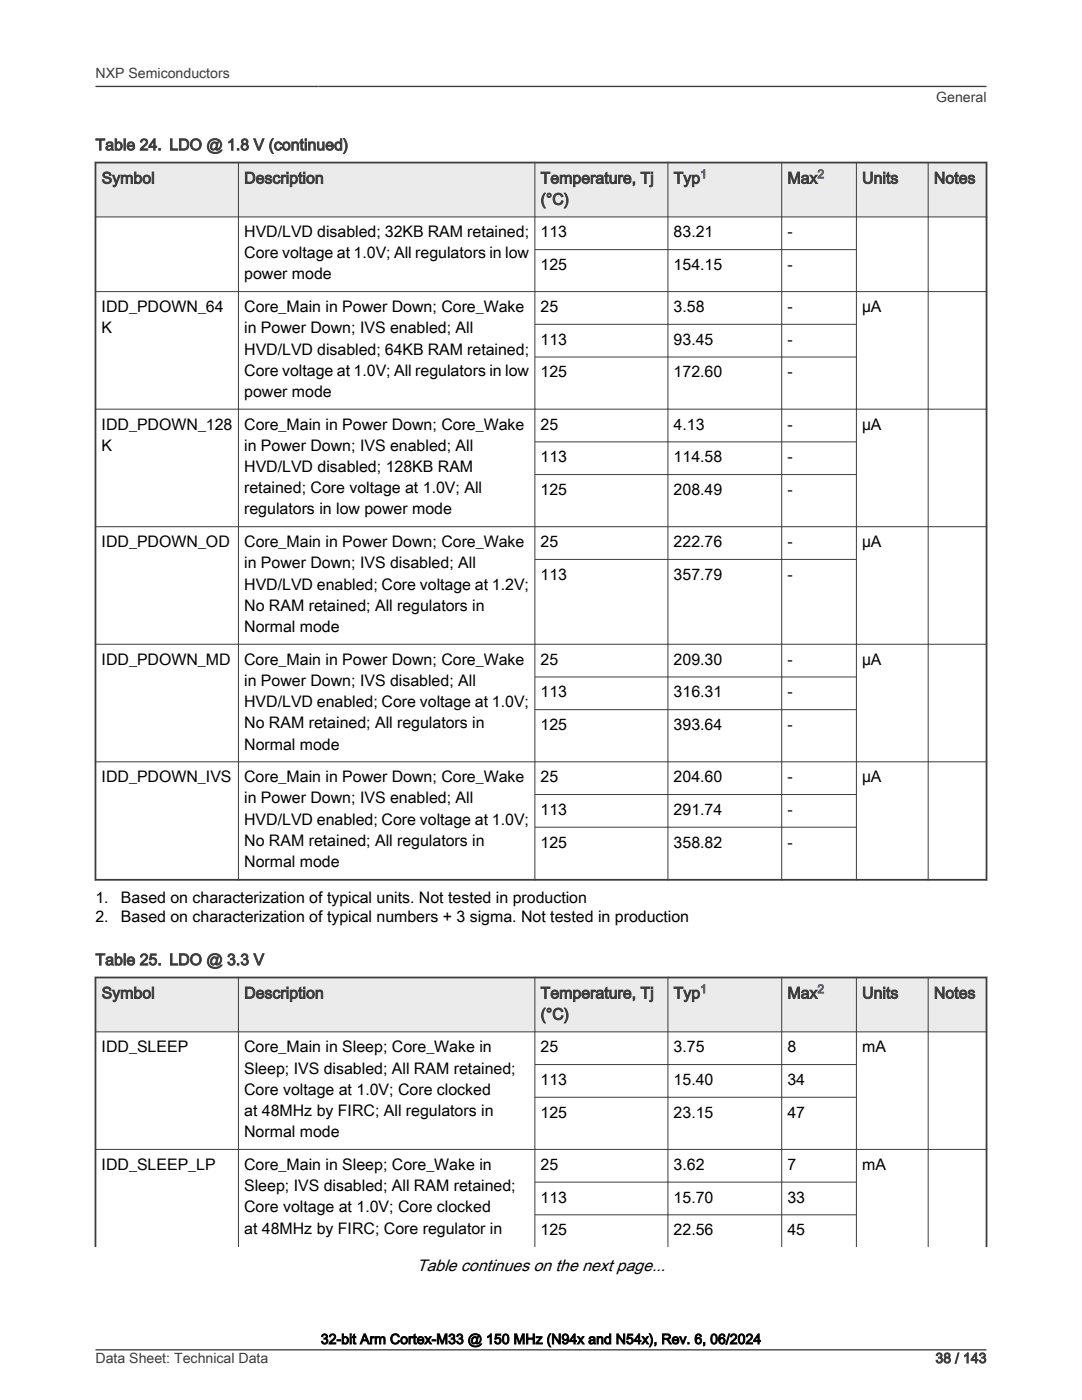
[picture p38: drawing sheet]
<svg xmlns="http://www.w3.org/2000/svg" width="216mm" height="279mm" viewBox="0 0 216 279" stroke-linecap="round" stroke-linejoin="round" font-family="sans-serif">
<defs><g id="words">
<text font-size="3.3" x="83.2" y="253.6">Table continues on the next page...</text>
<g font-size="3.2" fill="#3c3c3c">
<text x="19" y="30">Table 24. LDO @ 1.8 V (continued)</text>
<text x="20.3" y="36.6">Symbol</text>
<text x="48.7" y="36.6">Description</text>
<text x="107.9" y="36.6">Temperature, Tj</text>
<text x="107.9" y="40.9">(°C)</text>
<text x="134.4" y="36.6">Typ</text>
<text x="157.1" y="36.6">Max</text>
<text x="172" y="36.6">Units</text>
<text x="186.4" y="36.6">Notes</text>
<text x="19" y="192.6">Table 25. LDO @ 3.3 V</text>
<text x="20.3" y="199.3">Symbol</text>
<text x="48.7" y="199.3">Description</text>
<text x="107.9" y="199.3">Temperature, Tj</text>
<text x="107.9" y="203.5">(°C)</text>
<text x="134.4" y="199.3">Typ</text>
<text x="157.1" y="199.3">Max</text>
<text x="172" y="199.3">Units</text>
<text x="186.4" y="199.3">Notes</text>
</g>
<g font-size="3.2">
<text x="48.7" y="47.3">HVD/LVD disabled; 32KB RAM retained;</text>
<text x="107.9" y="47.4">113</text>
<text x="134.4" y="47.4">83.21</text>
<text x="157.1" y="47.4">-</text>
<text x="48.7" y="51.5">Core voltage at 1.0V; All regulators in low</text>
<text x="107.9" y="53.9">125</text>
<text x="134.4" y="53.9">154.15</text>
<text x="157.1" y="53.9">-</text>
<text x="48.7" y="55.8">power mode</text>
<text x="20.3" y="62.3">IDD_PDOWN_64</text>
<text x="48.7" y="62.3">Core_Main in Power Down; Core_Wake</text>
<text x="107.9" y="62.3">25</text>
<text x="134.4" y="62.3">3.58</text>
<text x="157.1" y="62.3">-</text>
<text x="172" y="62.3">µA</text>
<text x="20.3" y="66.5">K</text>
<text x="48.7" y="66.5">in Power Down; IVS enabled; All</text>
<text x="48.7" y="70.7">HVD/LVD disabled; 64KB RAM retained;</text>
<text x="107.9" y="68.8">113</text>
<text x="134.4" y="68.8">93.45</text>
<text x="157.1" y="68.8">-</text>
<text x="48.7" y="75">Core voltage at 1.0V; All regulators in low</text>
<text x="107.9" y="75.3">125</text>
<text x="134.4" y="75.3">172.60</text>
<text x="157.1" y="75.3">-</text>
<text x="48.7" y="79.2">power mode</text>
<text x="20.3" y="85.7">IDD_PDOWN_128</text>
<text x="20.3" y="90">K</text>
<text x="48.7" y="85.7">Core_Main in Power Down; Core_Wake</text>
<text x="48.7" y="90">in Power Down; IVS enabled; All</text>
<text x="107.9" y="85.7">25</text>
<text x="134.4" y="85.7">4.13</text>
<text x="157.1" y="85.7">-</text>
<text x="172" y="85.7">µA</text>
<text x="48.7" y="94.2">HVD/LVD disabled; 128KB RAM</text>
<text x="107.9" y="92.3">113</text>
<text x="134.4" y="92.3">114.58</text>
<text x="157.1" y="92.3">-</text>
<text x="48.7" y="98.4">retained; Core voltage at 1.0V; All</text>
<text x="107.9" y="98.8">125</text>
<text x="134.4" y="98.8">208.49</text>
<text x="157.1" y="98.8">-</text>
<text x="48.7" y="102.7">regulators in low power mode</text>
<text x="20.3" y="109.2">IDD_PDOWN_OD</text>
<text x="48.7" y="109.2">Core_Main in Power Down; Core_Wake</text>
<text x="48.7" y="113.4">in Power Down; IVS disabled; All</text>
<text x="107.9" y="109.2">25</text>
<text x="134.4" y="109.2">222.76</text>
<text x="157.1" y="109.2">-</text>
<text x="172" y="109.2">µA</text>
<text x="48.7" y="117.7">HVD/LVD enabled; Core voltage at 1.2V;</text>
<text x="107.9" y="115.7">113</text>
<text x="134.4" y="115.7">357.79</text>
<text x="157.1" y="115.7">-</text>
<text x="48.7" y="121.9">No RAM retained; All regulators in</text>
<text x="48.7" y="126.1">Normal mode</text>
<text x="20.3" y="132.7">IDD_PDOWN_MD</text>
<text x="48.7" y="132.7">Core_Main in Power Down; Core_Wake</text>
<text x="48.7" y="136.9">in Power Down; IVS disabled; All</text>
<text x="107.9" y="132.7">25</text>
<text x="134.4" y="132.7">209.30</text>
<text x="157.1" y="132.7">-</text>
<text x="172" y="132.7">µA</text>
<text x="48.7" y="141.1">HVD/LVD enabled; Core voltage at 1.0V;</text>
<text x="107.9" y="139.2">113</text>
<text x="134.4" y="139.2">316.31</text>
<text x="157.1" y="139.2">-</text>
<text x="48.7" y="145.4">No RAM retained; All regulators in</text>
<text x="48.7" y="149.6">Normal mode</text>
<text x="107.9" y="145.7">125</text>
<text x="134.4" y="145.7">393.64</text>
<text x="157.1" y="145.7">-</text>
<text x="20.3" y="156.1">IDD_PDOWN_IVS</text>
<text x="48.7" y="156.1">Core_Main in Power Down; Core_Wake</text>
<text x="48.7" y="160.4">in Power Down; IVS enabled; All</text>
<text x="107.9" y="156.1">25</text>
<text x="134.4" y="156.1">204.60</text>
<text x="157.1" y="156.1">-</text>
<text x="172" y="156.1">µA</text>
<text x="48.7" y="164.6">HVD/LVD enabled; Core voltage at 1.0V;</text>
<text x="107.9" y="162.6">113</text>
<text x="134.4" y="162.6">291.74</text>
<text x="157.1" y="162.6">-</text>
<text x="48.7" y="168.8">No RAM retained; All regulators in</text>
<text x="48.7" y="173.1">Normal mode</text>
<text x="107.9" y="169.2">125</text>
<text x="134.4" y="169.2">358.82</text>
<text x="157.1" y="169.2">-</text>
<text x="19" y="180.3">1.</text>
<text x="19" y="184.1">2.</text>
<text x="24.1" y="180.3">Based on characterization of typical units. Not tested in production</text>
<text x="24.1" y="184.1">Based on characterization of typical numbers + 3 sigma. Not tested in production</text>
<text x="20.3" y="210">IDD_SLEEP</text>
<text x="48.7" y="210">Core_Main in Sleep; Core_Wake in</text>
<text x="48.7" y="214.2">Sleep; IVS disabled; All RAM retained;</text>
<text x="107.9" y="210">25</text>
<text x="134.4" y="210">3.75</text>
<text x="157.1" y="210">8</text>
<text x="172" y="210">mA</text>
<text x="48.7" y="218.5">Core voltage at 1.0V; Core clocked</text>
<text x="107.9" y="216.5">113</text>
<text x="134.4" y="216.5">15.40</text>
<text x="157.1" y="216.5">34</text>
<text x="48.7" y="222.7">at 48MHz by FIRC; All regulators in</text>
<text x="48.7" y="226.9">Normal mode</text>
<text x="107.9" y="223.1">125</text>
<text x="134.4" y="223.1">23.15</text>
<text x="157.1" y="223.1">47</text>
<text x="20.3" y="233.5">IDD_SLEEP_LP</text>
<text x="48.7" y="233.5">Core_Main in Sleep; Core_Wake in</text>
<text x="107.9" y="233.5">25</text>
<text x="134.4" y="233.5">3.62</text>
<text x="157.1" y="233.5">7</text>
<text x="172" y="233.5">mA</text>
<text x="48.7" y="237.7">Sleep; IVS disabled; All RAM retained;</text>
<text x="48.7" y="241.9">Core voltage at 1.0V; Core clocked</text>
<text x="107.9" y="240">113</text>
<text x="134.4" y="240">15.70</text>
<text x="157.1" y="240">33</text>
<text x="48.7" y="246.2">at 48MHz by FIRC; Core regulator in</text>
<text x="107.9" y="246.5">125</text>
<text x="134.4" y="246.5">22.56</text>
<text x="157.1" y="246.5">45</text>
</g>
<g font-size="2.8" fill="#3c3c3c">
<text x="19" y="15.6">NXP Semiconductors</text>
<text x="186.8" y="20.4">General</text>
<text x="19" y="272">Data Sheet: Technical Data</text>
<text x="186.7" y="272">38 / 143</text>
</g>
<text font-size="2.8" x="64" y="268.2">32-bit Arm Cortex-M33 @ 150 MHz (N94x and N54x), Rev. 6, 06/2024</text>
<g font-size="2.4" fill="#00f">
<text x="139.7" y="35.6">1</text>
<text x="163.1" y="35.6">2</text>
<text x="139.7" y="198.2">1</text>
<text x="163.1" y="198.2">2</text>
</g>
</g></defs>
<path d="M19 32.4h177.8v10.9h-177.8z" fill-rule="evenodd" fill="#ebebeb"/>
<path d="M18.9 32.4h178.1M19 32.3v143.5M196.9 32.3v143.5M18.9 175.6h178.1" fill="none" stroke="#3c3c3c" stroke-width=".35"/>
<g fill="none" stroke="#3c3c3c" stroke-width=".2">
<path d="M47.6 32.3v143.5M106.7 32.3v143.5M133.3 32.3v143.5M156 32.3v143.5M170.9 32.3v143.5M185.2 32.3v143.5M18.9 58.2h178.1M18.9 43.3h178.1M106.7 49.8h64.3M106.7 64.7h64.3M106.7 71.3h64.3M18.9 81.7h178.1"/>
<path d="M106.7 88.2h64.3M106.7 94.7h64.3M18.9 105.1h178.1M106.7 111.6h64.3M18.9 128.6h178.1M106.7 135.1h64.3M18.9 152h178.1M106.7 141.6h64.3M106.7 158.6h64.3M106.7 165.1h64.3"/>
</g>
<path d="M19 195.1h177.8v10.8h-177.8z" fill-rule="evenodd" fill="#ebebeb"/>
<path d="M18.9 195.1h178.1M19 194.9v54M196.9 194.9v54" fill="none" stroke="#3c3c3c" stroke-width=".35"/>
<path d="M47.6 194.9v54M106.7 194.9v54M133.3 194.9v54M156 194.9v54M170.9 194.9v54M185.2 194.9v54M18.9 205.9h178.1M106.7 212.5h64.3M106.7 219h64.3M18.9 229.4h178.1M106.7 235.9h64.3M106.7 242.4h64.3" fill="none" stroke="#3c3c3c" stroke-width=".2"/>
<path d="M19 17.3h177.8M19.1 269.4h177.7" fill="none" stroke="#3c3c3c" stroke-width=".26"/>
<use href="#words"/>
</svg>
